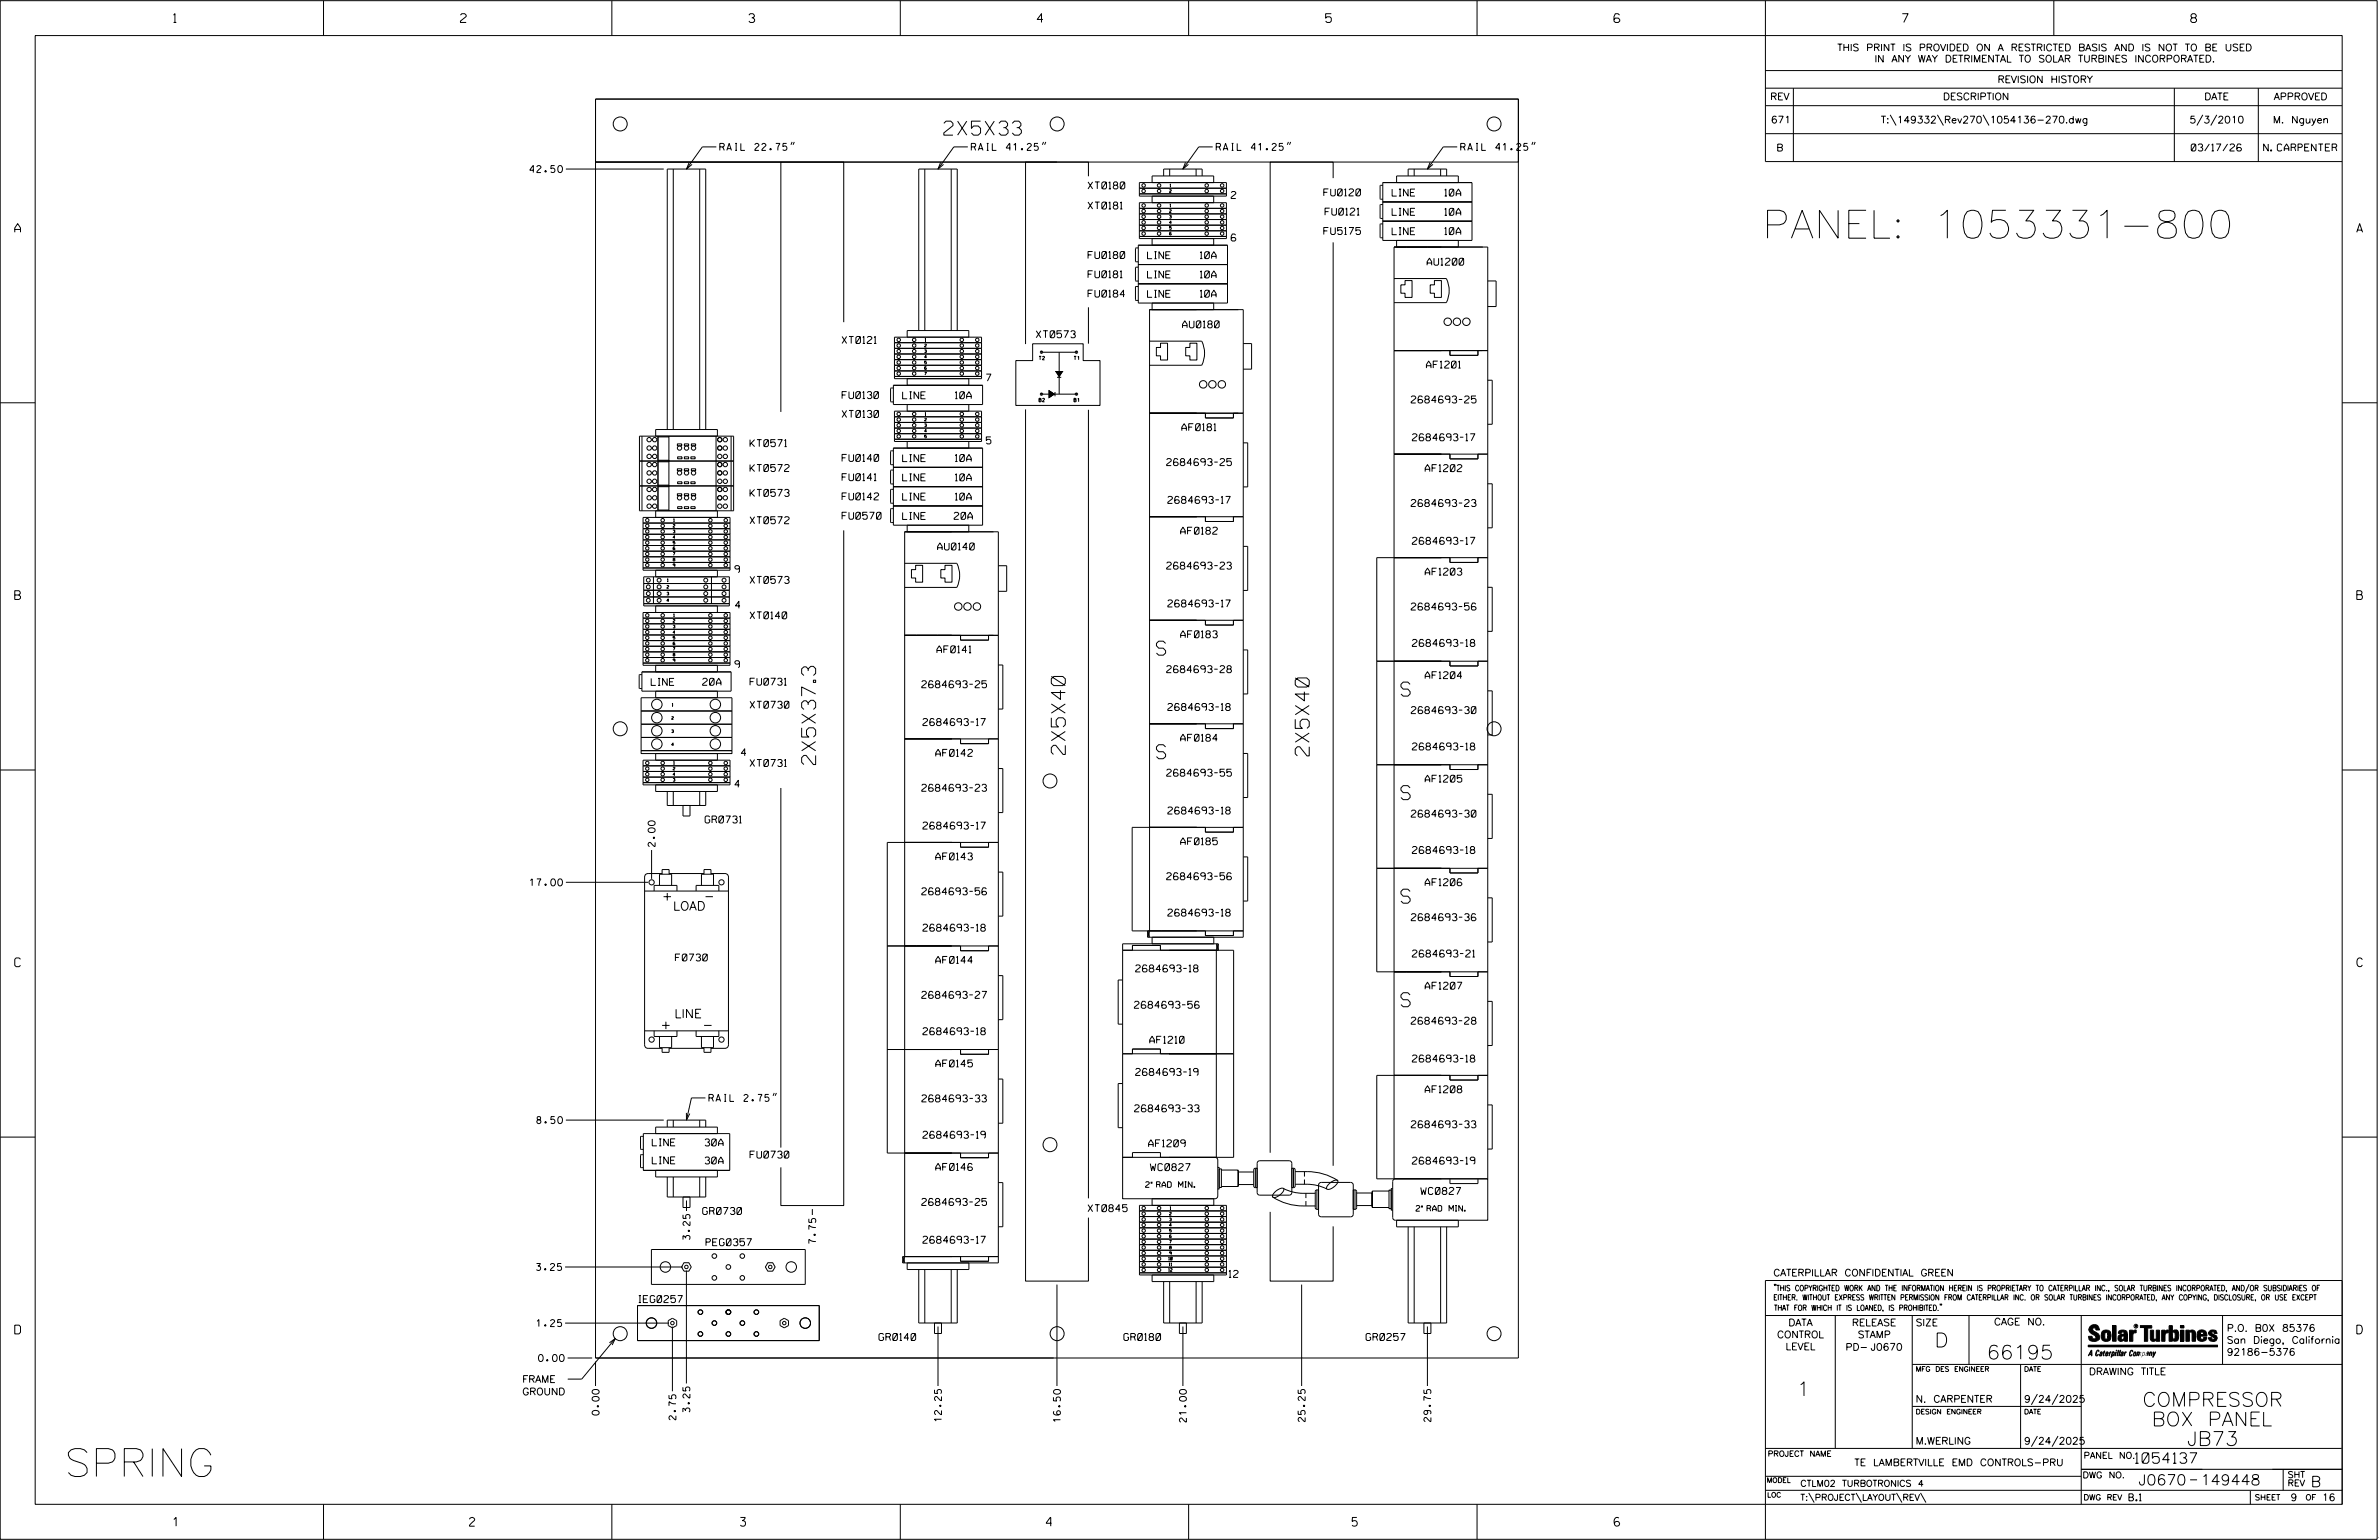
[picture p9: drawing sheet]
<svg xmlns="http://www.w3.org/2000/svg" width="864mm" height="559mm" viewBox="0 0 864 559" stroke-linecap="round" stroke-linejoin="round" font-family="sans-serif">
<defs><g id="words">
<g font-size="10.2">
<text x="639.7" y="86.4">PANEL: 1053331-800</text>
<text x="23.4" y="535.8">SPRING</text>
</g>
<g font-size="5.1">
<text x="342.6" y="49">2X5X33</text>
<text x="419.8" y="237.7">S</text>
<text x="508.6" y="252.6">S</text>
<text x="386.7" y="273.8" transform="rotate(-90 386.7 273.8)">2X5X40</text>
<text x="419.8" y="275.3">S</text>
<text x="475.2" y="274.3" transform="rotate(-90 475.2 274.3)">2X5X40</text>
<text x="296.1" y="277.4" transform="rotate(-90 296.1 277.4)">2X5X37.3</text>
<text x="508.6" y="290.2">S</text>
<text x="508.6" y="327.7">S</text>
<text x="508.6" y="365.3">S</text>
<text x="702.3" y="488.8">D</text>
<text x="721.2" y="493.2">66195</text>
<text x="652.2" y="506.5">1</text>
<text x="777.7" y="510.3">COMPRESSOR</text>
<text x="781.1" y="517.4">BOX PANEL</text>
<text x="793.9" y="524.5">JB73</text>
</g>
<g font-size="3.8">
<text x="775.1" y="531">1054137</text>
<text x="776.3" y="538.9">J0670</text>
<text x="798.8" y="538.9">149448</text>
<text x="838.8" y="539.5">B</text>
</g>
<g font-size="3.2">
<text x="63" y="8.2">1</text>
<text x="167.2" y="8.2">2</text>
<text x="271.8" y="8.2">3</text>
<text x="376.5" y="8.2">4</text>
<text x="481.2" y="8.2">5</text>
<text x="690.6" y="8.2">7</text>
<text x="795.3" y="8.2">8</text>
<text x="5.4" y="84.3">A</text>
<text x="855.5" y="84.3">A</text>
<text x="5.4" y="217.5">B</text>
<text x="855.6" y="217.5">B</text>
<text x="240.3" y="326.7">+</text>
<text x="255.5" y="326.7">-</text>
<text x="244.3" y="330.3">LOAD</text>
<text x="5.4" y="350.8">C</text>
<text x="855.6" y="350.8">C</text>
<text x="244.8" y="369.4">LINE</text>
<text x="239.8" y="373.4">+</text>
<text x="255" y="373.4">-</text>
<text x="5.4" y="484">D</text>
<text x="855.6" y="484">D</text>
<text x="62.8" y="553.8">1</text>
<text x="170.4" y="553.8">2</text>
<text x="268.8" y="553.8">3</text>
<text x="379.8" y="553.8">4</text>
<text x="490.8" y="553.8">5</text>
<text x="585.9" y="553.8">6</text>
</g>
<g font-size="2.5">
<text x="666.9" y="18.5">THIS PRINT IS PROVIDED ON A RESTRICTED BASIS AND IS NOT TO BE USED</text>
<text x="680.5" y="22.6">IN ANY WAY DETRIMENTAL TO SOLAR TURBINES INCORPORATED.</text>
<text x="725.1" y="30">REVISION HISTORY</text>
<text x="642.6" y="36.3">REV</text>
<text x="705.3" y="36.3">DESCRIPTION</text>
<text x="800.2" y="36.3">DATE</text>
<text x="825.4" y="36.3">APPROVED</text>
<text x="642.9" y="44.7">671</text>
<text x="682.8" y="44.7">T:\149332\Rev270\1054136-270.dwg</text>
<text x="794.8" y="44.7">5/3/2010</text>
<text x="825.1" y="44.7">M. Nguyen</text>
<text x="261.3" y="54.6">RAIL 22.75&quot;</text>
<text x="352.6" y="54.6">RAIL 41.25&quot;</text>
<text x="441.5" y="54.6">RAIL 41.25&quot;</text>
<text x="530.3" y="54.6">RAIL 41.25&quot;</text>
<text x="644.8" y="54.8">B</text>
<text x="795.4" y="54.8">03/17/26</text>
<text x="821.7" y="54.8">N. CARPENTER</text>
<text x="192.3" y="62.6">42.50</text>
<text x="395" y="68.6">XT0180</text>
<text x="480.6" y="71.1">FU0120</text>
<text x="505.3" y="71.2">LINE</text>
<text x="524.5" y="71.1">10A</text>
<text x="395" y="75.8">XT0181</text>
<text x="446.9" y="72">2</text>
<text x="481" y="78.1">FU0121</text>
<text x="505.3" y="78.2">LINE</text>
<text x="524.5" y="78.1">10A</text>
<text x="480.6" y="85.1">FU5175</text>
<text x="505.3" y="85.1">LINE</text>
<text x="524.5" y="85.1">10A</text>
<text x="395" y="93.8">FU0180</text>
<text x="416.6" y="93.9">LINE</text>
<text x="435.7" y="93.9">10A</text>
<text x="395" y="100.8">FU0181</text>
<text x="416.6" y="100.9">LINE</text>
<text x="435.7" y="100.9">10A</text>
<text x="518" y="96.2">AU1200</text>
<text x="395" y="107.8">FU0184</text>
<text x="416.6" y="107.9">LINE</text>
<text x="435.7" y="107.8">10A</text>
<text x="429.3" y="119">AU0180</text>
<text x="305.7" y="124.6">XT0121</text>
<text x="376.2" y="122.6">XT0573</text>
<text x="517.8" y="133.5">AF1201</text>
<text x="358" y="138.3">7</text>
<text x="305.7" y="144.6">FU0130</text>
<text x="327.7" y="144.7">LINE</text>
<text x="346.8" y="144.7">10A</text>
<text x="512.3" y="146.2">2684693-25</text>
<text x="305.7" y="151.5">XT0130</text>
<text x="358" y="161.1">5</text>
<text x="429" y="156.3">AF0181</text>
<text x="512.7" y="159.9">2684693-17</text>
<text x="272.3" y="162.1">KT0571</text>
<text x="305.7" y="167.4">FU0140</text>
<text x="327.7" y="167.5">LINE</text>
<text x="346.8" y="167.5">10A</text>
<text x="272.3" y="171.1">KT0572</text>
<text x="423.5" y="169">2684693-25</text>
<text x="517.4" y="171.1">AF1202</text>
<text x="305.7" y="174.4">FU0141</text>
<text x="327.7" y="174.5">LINE</text>
<text x="346.8" y="174.5">10A</text>
<text x="272.3" y="180.1">KT0573</text>
<text x="305.7" y="181.4">FU0142</text>
<text x="327.7" y="181.5">LINE</text>
<text x="346.8" y="181.5">10A</text>
<text x="423.9" y="182.7">2684693-17</text>
<text x="512.3" y="183.8">2684693-23</text>
<text x="272.3" y="190">XT0572</text>
<text x="305.7" y="188.4">FU0570</text>
<text x="327.7" y="188.5">LINE</text>
<text x="346.4" y="188.5">20A</text>
<text x="428.6" y="193.8">AF0182</text>
<text x="512.7" y="197.5">2684693-17</text>
<text x="340.4" y="199.6">AU0140</text>
<text x="266.8" y="207.8">9</text>
<text x="423.5" y="206.5">2684693-23</text>
<text x="517.4" y="208.7">AF1203</text>
<text x="272.3" y="211.7">XT0573</text>
<text x="267" y="220.7">4</text>
<text x="423.9" y="220.2">2684693-17</text>
<text x="512.3" y="221.4">2684693-56</text>
<text x="272.3" y="224.5">XT0140</text>
<text x="428.6" y="231.4">AF0183</text>
<text x="340.1" y="236.9">AF0141</text>
<text x="512.7" y="234.6">2684693-18</text>
<text x="266.8" y="242.3">9</text>
<text x="423.5" y="244.1">2684693-28</text>
<text x="236.4" y="248.7">LINE</text>
<text x="255.1" y="248.7">20A</text>
<text x="272.3" y="248.6">FU0731</text>
<text x="334.6" y="249.6">2684693-25</text>
<text x="517.4" y="246.3">AF1204</text>
<text x="272.3" y="257">XT0730</text>
<text x="423.9" y="257.8">2684693-18</text>
<text x="335" y="263.3">2684693-17</text>
<text x="512.3" y="258.9">2684693-30</text>
<text x="428.6" y="269">AF0184</text>
<text x="269.1" y="274.2">4</text>
<text x="339.7" y="274.4">AF0142</text>
<text x="512.7" y="272.1">2684693-18</text>
<text x="272.3" y="278.1">XT0731</text>
<text x="423.5" y="281.7">2684693-55</text>
<text x="266.8" y="285.7">4</text>
<text x="334.6" y="287.1">2684693-23</text>
<text x="517.4" y="283.8">AF1205</text>
<text x="256" y="298.6">GR0731</text>
<text x="423.9" y="295.4">2684693-18</text>
<text x="512.3" y="296.5">2684693-30</text>
<text x="335" y="300.8">2684693-17</text>
<text x="237.8" y="307.2" transform="rotate(-90 237.8 307.2)">2.00</text>
<text x="428.6" y="306.5">AF0185</text>
<text x="512.7" y="309.7">2684693-18</text>
<text x="339.7" y="312">AF0143</text>
<text x="192.3" y="321.4">17.00</text>
<text x="423.5" y="319.2">2684693-56</text>
<text x="517.4" y="321.4">AF1206</text>
<text x="334.6" y="324.7">2684693-56</text>
<text x="423.9" y="332.4">2684693-18</text>
<text x="512.3" y="334.1">2684693-36</text>
<text x="335" y="337.9">2684693-18</text>
<text x="512.7" y="347.3">2684693-21</text>
<text x="245.2" y="348.7">F0730</text>
<text x="339.7" y="349.6">AF0144</text>
<text x="412.2" y="352.7">2684693-18</text>
<text x="517.4" y="359">AF1207</text>
<text x="334.6" y="362.3">2684693-27</text>
<text x="411.8" y="365.9">2684693-56</text>
<text x="512.3" y="371.7">2684693-28</text>
<text x="335" y="375.5">2684693-18</text>
<text x="417.4" y="378.6">AF1210</text>
<text x="339.7" y="387.2">AF0145</text>
<text x="512.7" y="385.4">2684693-18</text>
<text x="412.2" y="390.2">2684693-19</text>
<text x="257.4" y="399.7">RAIL 2.75&quot;</text>
<text x="334.6" y="399.8">2684693-33</text>
<text x="517.4" y="396.5">AF1208</text>
<text x="194.9" y="407.7">8.50</text>
<text x="411.9" y="403.4">2684693-33</text>
<text x="335" y="413">2684693-19</text>
<text x="512.3" y="409.2">2684693-33</text>
<text x="236.8" y="415.8">LINE</text>
<text x="255.9" y="415.8">30A</text>
<text x="417" y="416.1">AF1209</text>
<text x="236.8" y="422.3">LINE</text>
<text x="255.9" y="422.4">30A</text>
<text x="272.3" y="420.2">FU0730</text>
<text x="339.7" y="424.7">AF0146</text>
<text x="417.6" y="424.8">WC0827</text>
<text x="512.7" y="422.4">2684693-19</text>
<text x="334.6" y="437.4">2684693-25</text>
<text x="515.8" y="433.4">WC0827</text>
<text x="255.1" y="440.7">GR0730</text>
<text x="395" y="439.7">XT0845</text>
<text x="250.5" y="449.8" transform="rotate(-90 250.5 449.8)">3.25</text>
<text x="256.3" y="452">PEG0357</text>
<text x="296.1" y="451.2" transform="rotate(-90 296.1 451.2)">7.75</text>
<text x="335" y="451.1">2684693-17</text>
<text x="194.8" y="461">3.25</text>
<text x="446.1" y="463.5">12</text>
<text x="643.8" y="463">CATERPILLAR CONFIDENTIAL GREEN</text>
<text x="231.9" y="472.6">IEG0257</text>
<text x="194.8" y="481.4">1.25</text>
<text x="645.1" y="485.5">CONTROL</text>
<text x="649.2" y="481.1">DATA</text>
<text x="672.3" y="481.1">RELEASE</text>
<text x="674.4" y="485.5">STAMP</text>
<text x="695.4" y="481.1">SIZE</text>
<text x="723.8" y="480.8">CAGE NO.</text>
<text x="808.4" y="483.1">P.O. B0X 85376</text>
<text x="319.1" y="486.4">GR0140</text>
<text x="408" y="486.4">GR0180</text>
<text x="495.9" y="486.4">GR0257</text>
<text x="648.2" y="489.8">LEVEL</text>
<text x="669.9" y="490">PD- J0670</text>
<text x="808.4" y="487.5">San Diego, California</text>
<text x="808.4" y="491.8">92186-5376</text>
<text x="195.5" y="494">0.00</text>
<text x="189.6" y="501.7">FRAME</text>
<text x="758.3" y="498.9">DRAWING TITLE</text>
<text x="189.6" y="506.2">GROUND</text>
<text x="695.4" y="508.9">N. CARPENTER</text>
<text x="734.8" y="508.9">9/24/2025</text>
<text x="217.5" y="513.5" transform="rotate(-90 217.5 513.5)">0.00</text>
<text x="245.4" y="515.2" transform="rotate(-90 245.4 515.2)">2.75</text>
<text x="250.4" y="512.4" transform="rotate(-90 250.4 512.4)">3.25</text>
<text x="341.8" y="515.8" transform="rotate(-90 341.8 515.8)">12.25</text>
<text x="473.8" y="515.8" transform="rotate(-90 473.8 515.8)">25.25</text>
<text x="519.4" y="515.8" transform="rotate(-90 519.4 515.8)">29.75</text>
<text x="385" y="516" transform="rotate(-90 385 516)">16.50</text>
<text x="430.7" y="516" transform="rotate(-90 430.7 516)">21.00</text>
<text x="695.4" y="524.1">M.WERLING</text>
<text x="734.8" y="524.1">9/24/2025</text>
<text x="673.2" y="531.9">TE LAMBERTVILLE EMD CONTROLS-PRU</text>
<text x="772.8" y="544.6">B.1</text>
<text x="831.5" y="544.6">9</text>
<text x="842.9" y="544.6">16</text>
</g>
<g font-size="2.3">
<text x="756.4" y="529.2">PANEL NO.</text>
<text x="653.5" y="539.4">CTLM02 TURBOTRONICS 4</text>
<text x="756" y="536.3">DWG NO.</text>
<text x="830.4" y="539.3">REV</text>
<text x="830.4" y="536.2">SHT</text>
<text x="653.5" y="544.5">T:\PROJECT\LAYOUT\REV\</text>
</g>
<g font-size="2">
<text x="415.9" y="430.8">2&quot; RAD MIN.</text>
<text x="514" y="439.5">2&quot; RAD MIN.</text>
<text x="643.8" y="468.4">&quot;THIS COPYRIGHTED WORK AND THE INFORMATION HEREIN IS PROPRIETARY TO CATERPILLAR INC., SOLAR TURBINES INCORPORATED, AND/OR SUBSIDIARIES OF</text>
<text x="643.8" y="471.8">EITHER. WITHOUT EXPRESS WRITTEN PERMISSION FROM CATERPILLAR INC. OR SOLAR TURBINES INCORPORATED, ANY COPYING, DISCLOSURE, OR USE EXCEPT</text>
<text x="644" y="475.6">THAT FOR WHICH IT IS LOANED, IS PROHIBITED.&quot;</text>
<text x="641.7" y="528.5">PROJECT NAME</text>
<text x="756.3" y="544.3">DWG REV</text>
<text x="818.5" y="544.3">SHEET</text>
<text x="836.9" y="544.3">OF</text>
</g>
<g font-size="1.8">
<text x="695.4" y="497.6">MFG DES ENGINEER</text>
<text x="734.8" y="497.6">DATE</text>
<text x="695.4" y="513.1">DESIGN ENGINEER</text>
<text x="734.8" y="513.1">DATE</text>
<text x="641.3" y="538">MODEL</text>
<text x="641.5" y="543.3">LOC</text>
</g>
<g font-size="1.3">
<text x="377.2" y="130.6">T2</text>
<text x="389.9" y="130.6">T1</text>
<text x="377.2" y="145.8">B2</text>
<text x="389.9" y="145.8">B1</text>
</g>
<g font-size="1">
<text x="424.5" y="69.8">2</text>
<text x="424.7" y="67.8">1</text>
<text x="424.5" y="77.1">2</text>
<text x="424.7" y="75.1">1</text>
<text x="424.5" y="79.1">3</text>
<text x="424.5" y="81.2">4</text>
<text x="424.5" y="83.2">5</text>
<text x="335.6" y="125.9">2</text>
<text x="335.8" y="123.9">1</text>
<text x="335.6" y="127.9">3</text>
<text x="335.6" y="130">4</text>
<text x="335.6" y="136.1">7</text>
<text x="335.6" y="132">5</text>
<text x="335.6" y="152.8">2</text>
<text x="335.6" y="154.8">3</text>
<text x="335.8" y="150.7">1</text>
<text x="335.6" y="156.8">4</text>
<text x="335.6" y="158.9">5</text>
<text x="244.3" y="191.3">2</text>
<text x="244.5" y="189.3">1</text>
<text x="244.3" y="193.3">3</text>
<text x="244.3" y="195.4">4</text>
<text x="244.3" y="197.4">5</text>
<text x="244.3" y="201.5">7</text>
<text x="244.3" y="203.6">8</text>
<text x="244.3" y="205.6">9</text>
<text x="242.1" y="213.5">2</text>
<text x="242.1" y="215.9">3</text>
<text x="242.3" y="211">1</text>
<text x="242.1" y="218.3">4</text>
<text x="244.3" y="225.8">2</text>
<text x="244.3" y="227.9">3</text>
<text x="244.5" y="223.8">1</text>
<text x="244.3" y="229.9">4</text>
<text x="244.3" y="231.9">5</text>
<text x="244.3" y="234">6</text>
<text x="244.3" y="238.1">8</text>
<text x="244.3" y="240.1">9</text>
<text x="244" y="256.2">1</text>
<text x="243.8" y="261">2</text>
<text x="243.8" y="265.8">3</text>
<text x="243.8" y="270.6">4</text>
<text x="244.3" y="279.4">2</text>
<text x="244.3" y="281.4">4</text>
<text x="244.5" y="277.4">1</text>
<text x="244.3" y="283.5">3</text>
<text x="424.5" y="440.9">2</text>
<text x="424.5" y="443">3</text>
<text x="424.7" y="438.9">1</text>
<text x="424.5" y="445">4</text>
<text x="424.5" y="447">5</text>
<text x="424.5" y="451.1">7</text>
<text x="424.5" y="453.2">8</text>
<text x="424.5" y="455.2">9</text>
<text x="424.2" y="457.2">10</text>
<text x="424.2" y="461.3">12</text>
<text x="424.4" y="459.3">11</text>
</g>
<text font-size=".9" x="775.1" y="481.7">R</text>
</g></defs>
<g fill="none" stroke="#000" stroke-width=".36">
<path d="M.1 .2h862.8v558.4h-862.8zM12.8 12.9h837.4v533h-837.4zM117.4 .2v12.7M222.1 .2v12.7M326.8 .2v12.7M431.5 .2v12.7M536.2 .2v12.7M587.9 5.5l-.5-.5h-1l-.5 1v1.7l.5 .4h1l.6-.4v-.6l-.6-.5h-1l-.5 .5M640.9 .2v58.4h209.3M745.6 .2v12.7M216.2 35.9h335v22.9h-335zM216.2 35.9h335v456.9h-335z"/>
<path d="M640.9 25.6h209.3M640.9 32h209.3M640.9 38.3h209.3M651 32v26.6M789.3 32v26.6M819.8 32v26.6M216.2 58.8h167.5M250.2 58.9l-1 2.4 2-1.6M260 53.3h-5l-5.8 8M287.5 51.5l-.4 1M288.3 51.5l-.4 1M341.5 58.9l-1 2.4 2-1.6"/>
<path d="M351.3 53.3h-5l-5.8 8M378.8 51.5l-.4 1M379.6 51.5l-.4 1M430.4 58.9l-1 2.4 2-1.6M440.2 53.3h-5l-5.8 8M467.7 51.5l-.4 1M468.5 51.5l-.4 1M519.1 58.9l-.9 2.4 2-1.6M529 53.3h-5.1l-5.7 8M556.5 51.5l-.4 1M557.3 51.5l-.4 1M640.9 48.5h209.3"/>
<path d="M686.2 41.7l2.1 3.8M703.3 41.7l2.2 3.8M719.9 41.7l2.1 3.8M799.6 41.7l-2.1 3.8M804.7 41.7l-2.2 3.8M205.4 61.3h35.5M244.4 61.3v94.6M254 61.3v94.6M335.7 61.3v58.6M345.3 61.3v58.6M395.1 64v-5.2h-22.8v66M413.6 70.3h31.6"/>
<path d="M413.6 66.3h31.6v4.9h-31.6zM413.6 73.6h31.6v13h-31.6zM413.6 68.3h31.6M413.6 75.6h31.6M413.6 77.6h31.6M413.6 79.7h31.6M418.2 71.2v2.4M422.4 63.9v-2.6h14v2.6M424.6 61.3v2.6M434.2 61.3v2.6M440.6 66.3v-2.4h-22.4v2.4M440.6 71.2v2.4"/>
<path d="M483.9 64.6v-5.8h-22.8v359.5M502 73.3h32.4M502 67.2l-1 .3v4.6l1 .2M502 74.2l-1 .2v4.7l1 .2M502 66.3h32.4v20.9h-32.4zM511.2 63.9v-2.6h13.9v2.6M513.4 61.3v2.6M523 61.3v2.6M529.4 66.3v-2.4h-22.4v2.4M413.2 96h32.4M413.2 90l-1 .2v4.6l1 .2M413.2 96.9l-1 .3v4.6l1 .2"/>
<path d="M413.2 89h32.4v21h-32.4zM413.6 85.8h31.6M413.6 81.7h31.6M413.6 83.7h31.6M418.2 86.6v2.4M425.2 84.4l-.5-.2-.2 .4v.5l.5 .2v-.5l-.5 .1M440.6 86.6v2.4M448.6 85.3l-.5-.4h-.7l-.5 .9v1.3l.5 .4h.8l.4-.4v-.5l-.4-.4h-.8l-.5 .4M483.9 87.9v335.1M502 80.3h32.4M502 81.2l-1 .2v4.7l1 .2M507 87.2v2.4"/>
<path d="M529.4 87.2v2.4M306.3 116.9v-58.1h-22.8v90.7M333.5 119.9v-58.6h14v58.6M395.1 111.5v13.2M413.2 103h32.4M413.2 104l-1 .1v4.7l1 .2M418.2 110v2.4M440.6 110v2.4M506.1 101.1h18.9a9.9 9.9 0 0 1 0 8.7h-18.9M510 101.8h2.6v6.1h-2.6v-1.5h-1.5v-3h1.5zM520.7 101.8h2.5v6.1h-2.5v-1.5h-1.5v-3h1.5zM540.1 102h3v9.2h-3"/>
<path d="M324.3 139.8h32.4v7h-32.4zM324.7 136.6h31.6M324.7 122.3h31.6v15.1h-31.6zM324.7 132.5h31.6M324.7 124.4h31.6M324.7 126.4h31.6M324.7 128.4h31.6M324.7 134.6h31.6M324.7 130.5h31.6M329.3 137.4v2.4M336.3 133.2l-.5-.2-.2 .3v.6l.5 .2v-.6l-.5 .2M351.7 122.3v-2.4h-22.4v2.4"/>
<path d="M351.7 137.4v2.4M374.9 124.7h18.3v6.1h6.1v16.3h-30.5v-16.3h6.1zM378.4 127.8h12.1M383.7 136.9h1.5M384.5 127.8v15.2M417.3 123.8h18.9a9.9 9.9 0 0 1 0 8.7h-18.9M421.3 124.5h2.5v6.1h-2.5v-1.5h-1.5v-3h1.5zM431.9 124.5h2.6v6.1h-2.6v-1.5h-1.5v-3h1.5zM451.3 124.7h3v9.2h-3M506.1 127.2h34M526.3 127.2v1.7h10.2v-1.7M540.1 138h1.6v16h-1.6"/>
<path d="M.1 146.2h12.7M232.1 158.3h34.2v27h-34.2zM233 158.3v27M238 158.3v-2.4h22.4v2.4M238.8 158.3v27M238.9 158.5h4M242.2 155.9v-94.6h14v94.6M242.8 158.3v27M259.9 158.3v27M265.4 158.3v27M324.3 140.8l-1 .2v4.6l1 .2M324.7 159.4h31.6"/>
<path d="M324.7 149.2h31.6v11h-31.6zM324.7 151.2h31.6M324.7 153.3h31.6M324.7 155.3h31.6M324.7 157.4h31.6M329.3 146.8v2.4M351.7 146.8v2.4M372.3 148.6v316.3h22.8v-23.1M378.4 143h12.1M383 142.2v1.6M395.1 148.7v286.1M417.3 149.9h34"/>
<path d="M437.6 149.9v1.8h10.1v-1.8M850.2 146.2h12.7M232.1 167.3h34.2M232.1 176.3h34.2M238.9 176.6h4M238.9 167h4M238.9 167.6h4M238.9 176h4M245.9 161.1h1.6v.7h-1.6zM245.9 170.1h1.6v.7h-1.6zM245.9 179.2h1.6v.6h-1.6zM246 165.8h1.6v.7h-1.6z"/>
<path d="M246 174.8h1.6v.7h-1.6zM248.4 165.8h1.6v.7h-1.6zM248.4 161.1h1.6v.7h-1.6zM248.4 174.8h1.6v.7h-1.6zM248.4 170.1h1.6v.7h-1.6zM248.4 179.2h1.6v.6h-1.6zM250.8 165.8h1.5v.7h-1.5zM250.8 174.8h1.5v.7h-1.5zM251 161.1h1.5v.7h-1.5zM251 170.1h1.5v.7h-1.5zM251 179.2h1.5v.6h-1.5zM324.3 169.6h32.4"/>
<path d="M324.3 176.6h32.4M324.3 163.6l-1 .2v4.6l1 .2M324.3 170.6l-1 .2v4.6l1 .2M324.3 177.6l-1 .2v4.6l1 .2M324.3 162.6h32.4v28h-32.4zM329.3 160.2v2.4M351.7 160.2v2.4M451.3 160.7h1.6v16h-1.6M506.1 164.8h34M526.3 164.8v1.7h10.2v-1.7M540.1 175.5h1.6v16h-1.6M233.4 187.7h31.6v19.2h-31.6z"/>
<path d="M233.4 189.8h31.6M233.4 191.8h31.6M233.4 193.9h31.6M233.4 195.9h31.6M233.4 197.9h31.6M233.4 200h31.6M238 185.3v2.4M238.9 185.1h4M245 198.6l-.5-.2-.2 .9h.7l-.2-.3-.5 .1M246 183.9h1.6v.6h-1.6zM248.4 183.9h1.6v.6h-1.6zM250.8 183.9h1.5v.6h-1.5z"/>
<path d="M260.4 185.3v2.4M306.3 192.4v245h-22.8v-13.8M324.3 183.6h32.4M324.3 184.6l-1 .1v4.7l1 .2M329.3 190.6v2.4M351.7 190.6v2.4M417.3 187.5h34M437.6 187.5v1.7h10.1v-1.7M451.3 198.3h1.6v15.9h-1.6M233.4 202h31.6M233.4 204.1h31.6M233.4 206.1h31.6"/>
<path d="M233.7 211.7h31.1M233.7 214.2h31.1M233.7 216.6h31.1M233.7 219h31.1M233.7 209.3h31.1v10.6h-31.1zM237.2 209.3v9.7M238 206.9v2.4M238 219.9v2.3M258.3 209.3v9.7M260.4 206.9v2.4M260.4 219.9v2.4M328.4 204.4h18.9a9.9 9.9 0 0 1 0 8.7h-18.9"/>
<path d="M332.4 205.1h2.5v6.1h-2.5v-1.5h-1.5v-3h1.5zM343 205.1h2.6v6.1h-2.6v-1.5h-1.5v-3h1.5zM362.4 205.3h3v9.3h-3M526.3 202.4v1.7h10.2v-1.7M540.1 213.1h1.6v16h-1.6M540.1 202.4h-40.3v150.2h40.3M233.4 222.2h31.6v19.2h-31.6zM233.4 224.3h31.6M233.4 226.3h31.6M233.4 228.4h31.6M233.4 230.4h31.6M233.4 232.4h31.6"/>
<path d="M233.4 234.5h31.6M233.4 236.5h31.6M233.4 238.6h31.6M244.3 235h.7l-.5 1M328.4 230.5h34M348.7 230.5v1.8h10.1v-1.8M417.3 225.1h34M437.6 225.1v1.7h10.1v-1.7M451.3 235.8h1.6v16h-1.6M499.8 239.9h40.3M526.3 239.9v1.8h10.2v-1.8M232.7 258h33"/>
<path d="M232.7 253.2h33v19.2h-33zM233 244.8l-1 .2v4.6l1 .2M233 243.8h32.4v7h-32.4zM233.4 240.6h31.6M238 241.4v2.4M238 250.8v2.4M260.4 241.4v2.4M260.4 250.8v2.4M362.4 241.3h1.6v16h-1.6M540.1 250.7h1.6v16h-1.6M.1 279.4h12.7M232.7 272.4h33v1h-33z"/>
<path d="M232.7 262.8h33M232.7 267.6h33M233.4 275.8h31.6v9h-31.6zM233.4 277.9h31.6M233.4 279.9h31.6M260.4 275.8v-2.4h-22.4v2.4M328.4 268.1h34M348.7 268.1v1.7h10.1v-1.7M362.4 278.9h1.6v16h-1.6M417.3 262.6h34M437.6 262.6v1.8h10.1v-1.8M451.3 273.4h1.6v16h-1.6"/>
<path d="M499.8 277.5h40.3M526.3 277.5v1.7h10.2v-1.7M850.2 279.4h12.7M233.4 282h31.6M233.4 284h31.6M238 284.8v2.4h22.4v-2.4M242.2 287.2v5.1h14v-5.1M244.4 287.2v5.1M247.9 292.3v3.8h2.6v-3.8M254 287.2v5.1M283.5 285.9v130.5M540.1 288.2h1.6v16h-1.6"/>
<path d="M236.5 308.4v10.5M240.3 317.2v-1.7h2.6v1.7M240.3 317h-5a1.21 1.21 0 0 0-1.3 1.2v60.9a1.21 1.21 0 0 0 1.3 1.3h5M242.9 317h12.7M255.6 317.2v-1.7h2.5v1.7M258.1 317h5.4l.7 .5 .2 .7v61.2l-.3 .6-.6 .4h-5.4M348.7 305.7v1.7h10.1v-1.7M362.4 316.4h1.6v16h-1.6M362.4 305.7h-40.3v112.7h40.3M437.6 300.2v1.7h10.1v-1.7M451.3 310.9h1.6v16.1h-1.6M451.3 300.2h-40.3v37.6h40.3"/>
<path d="M499.8 315.1h40.3M526.3 315.1v1.7h10.2v-1.7M205.4 320.1h29.9M234 323.3h30.4M237.5 323.3v-2h8.2v2M239.4 321.3v-4.1h4.4v4.1M252.7 323.3v-2h8.2v2M254.6 321.3v-4.1h4.4v4.1M416.6 337.8l.6 2.3v-2.3l-.6 2.3zM417.3 337.8v-225.4h34v227.7h-34.7M437.6 337.8v1.7h10.1v-1.7M540.1 325.8h1.6v16h-1.6"/>
<path d="M322.1 343.3h40.3M348.7 343.3v1.7h10.1v-1.7M362.4 354h1.6v16h-1.6M407.5 355.6h-1.6v16h1.6M411.1 344.8v-1.7h10.2v1.7M418.2 340.1v2.4M440.6 340.1v2.4M441.5 344.8v75.1M441.7 342.5l.5 2.3v-2.3l-.5 2.3zM442.2 342.5h-34.7v77.4h3.6v-1.7h10.2v1.7h26.5v-75.1h-40.3M526.3 352.6v1.7h10.2v-1.7M234 374.1h30.4"/>
<path d="M237.5 374.1v2h8.2v-2M239.4 376.1v4.1h4.4v-4.1M252.7 374.1v2h8.2v-2M254.6 376.1v4.1h4.4v-4.1M540.1 363.4h1.6v16h-1.6M240.3 380.2v1.6h2.6v-1.6M242.9 380.4h12.7M255.6 380.2v1.6h2.5v-1.6M256.1 398.4h-5.1l-1.8 8M281.1 396.6l-.5 1M281.8 396.6l-.4 1M322.1 380.8h40.3"/>
<path d="M348.7 380.8v1.8h10.1v-1.8M362.4 391.5h1.6v16.1h-1.6M407.5 382.4h40.3M407.5 393.2h-1.6v16h1.6M411.1 382.4v-1.8h10.2v1.8M526.3 390.2v1.7h10.2v-1.7M540.1 390.2h-40.3v37.5h40.3v-338.1h-34v338.1M.1 412.6h12.7M205.4 406.4h35.5M233.5 419l-1 .2v4.3l1 .2M233.5 412.3l-1 .2v4.3l1 .3M233.5 411.3h31.4v13.4h-31.4z"/>
<path d="M242.2 409v-2.6h14v2.6M244.4 406.4v2.6M249.2 403.8v2.6l1.2-2.3M254 406.4v2.6M260.4 411.3v-2.3h-22.4v2.3M348.7 418.4v1.7h10.1v-1.7M407.5 419.9h33.6a.99 .99 0 0 1 1 1v13.1a1.01 1.01 0 0 1-1 1h-33.6zM540.1 400.9h1.6v16h-1.6M850.2 412.6h12.7M242.2 427.1v7.2h14v-7.2M244.4 427.1v7.2M247.9 434.3v3.8l2.6 .1v-3.9"/>
<path d="M249.2 435.6v3.8M254 427.1v7.2M260.4 424.7v2.4h-22.4v-2.4M294.9 438.7v2.2M362.4 429.1h1.6v16h-1.6M413.6 437.4h31.6v25.2h-31.6zM413.6 439.4h31.6M418.2 437.4v-2.4h22.4v2.4M442.1 423.6h.5v7.8h-.5M442.6 424.1h.8v6.8h-.8zM443.4 424.6h6v5.9h-6M449.4 424.6l.2 .1v5.7l-.2 .1"/>
<path d="M455.1 425.3h-5.5v4.5h5.5M455.7 423.9l-.6 .6v5.9l.6 .6M455.7 423.9h.7v7.1h-.7M455.7 423.9v7.1M456.6 421.5l.7-.3h10.7a.95 .95 0 0 1 .9 .9v10.6a.95 .95 0 0 1-.9 1h-10.7a.95 .95 0 0 1-.9-1v-10.6zM461.1 439.7v25.2h22.8v-19.9M462 434.3a20.1 20.1 0 0 0 11.1 3.3M462.8 432.6l.6-.6a2.03 2.03 0 0 1 2.7-.5 4.2 4.2 0 0 1-3.9 3 1.36 1.36 0 0 1 .6-1.9zM466 431.3a15.9 15.9 0 0 0 7.1 1.7M469.5 423.9l.5 .2 .1 .4v5.9l-.1 .4-.5 .2M469.5 423.9h-.6v7.1h.6M469.5 423.9v7.1"/>
<path d="M470.1 425.1h4.4a20.4 20.4 0 0 1 11.1 3.3M470.1 429.7h4.4a15.9 15.9 0 0 1 7.1 1.7M473 433h4.4M473 437.6h4.4M478 431.8l-.6 .6v5.8l.6 .6M478 431.8h.6v7h-.6M478 431.8v7M478.9 429.3l.7-.3h10.7a.95 .95 0 0 1 .9 1v10.6a.95 .95 0 0 1-.9 .9h-10.7a.98 .98 0 0 1-1-.9v-10.6zM482.4 429.6l.6-.5a2.03 2.03 0 0 1 2.7-.5 4.2 4.2 0 0 1-3.9 2.9 1.36 1.36 0 0 1 .6-1.9zM491.9 431.8l.6 .6v5.8l-.6 .6M491.9 431.8h-.7v7h.7M491.9 431.8v7"/>
<path d="M492.5 432.9h5.5v4.5h-5.5M498.2 432.2l-.2 .2v5.6l.2 .1M504.2 431.8h.8v6.8h-.8zM504.2 432.2h-6v5.9h6M505.6 431.3h-.6v7.8h.6M505.8 428l.8-.3h33.5v15.1h-33.5a.96 .96 0 0 1-1-1v-13.1zM526.3 427.7v1.8h10.2v-1.8M205.1 459.7h42.8M236.5 453.4h55.8v12.7h-55.8zM248.3 458.2h1.7l.9 1.5-.9 1.6h-1.7l-.9-1.6zM278.7 458.2h1.8l.9 1.5-.9 1.6h-1.8l-.9-1.6zM327.7 456h34.7"/>
<path d="M327.7 456v2.3M327.7 456l.6 2.3v-2.3l-.6 2.3M328.4 456v-263h34v265.3h-34.7M329.3 458.3v2.4h22.4v-2.4M348.7 456v1.7h10.1v-1.7M413.6 441.4h31.6M413.6 443.5h31.6M413.6 445.5h31.6M413.6 447.6h31.6M413.6 449.6h31.6M413.6 451.6h31.6M413.6 453.7h31.6"/>
<path d="M413.6 455.7h31.6M413.6 457.8h31.6M413.6 459.8h31.6M425.2 448.2l-.5-.1-.2 .3v.5l.5 .2v-.5l-.5 .1M507 442.8h22.4v2.4h-22.4zM511.2 445.2v34.9h13.9v-34.9M513.4 445.2v34.9M523 445.2v34.9M231.4 473.7h66v12.7h-66zM242.6 479.2l1.5-.9 1.5 .9v1.8l-1.5 .8-1.5-.8zM249.2 461v41M283.2 479.2l1.5-.9 1.5 .9v1.8l-1.5 .8-1.5-.8z"/>
<path d="M333.5 460.7v19.4h14v-19.4M335.7 460.7v19.4M345.3 460.7v19.4M383.7 466.1v36.8M413.6 461.9h31.6M422.4 465v15.1h14v-15.1M424.6 465v15.1M434.2 465v15.1M440.6 462.6v2.4h-22.4v-2.4M472.5 466.1v36.8M640.9 477.3h209.3M644.2 466.1l-.1 .4"/>
<path d="M644.7 466.1l-.2 .4M666.2 477.3v48.3M694.2 477.3v48.3M704.4 473.3l-.1 .4M704.8 473.3l-.1 .4M714.8 477.3v17.8M755.5 477.3v68.6M806.8 477.3v17.8M816.5 466l-1.4 3.1M850.2 464.6h-209.3v94M850.2 464.8v81.1M205.1 480.1h37.8"/>
<path d="M206.1 492.8h8.8M216.2 494v8.9M221.2 487.3l2.1-1.6-1.1 2.4M223.3 485.7l-12.1 14.7h-5.1M244.1 481.4v23.4M339.2 480.1v3.8h2.6v-3.8M340.5 481.3v21.6M428.1 480.1v3.8h2.6v-3.8M429.4 481.3v21.6M516.9 480.1v3.8h2.5v-3.8M518.2 481.3v21.6M694.2 495.1h156"/>
<path d="M733.5 495.1v30.5M758.6 481.4a2.02 2.02 0 0 1 3.1-.1l.5 1.3h-1.3l-.2-.6-.4-.2-.6 .1-.1 .4 .4 .7a2.46 2.46 0 0 1 2.2 2.9 2.83 2.83 0 0 1-3.8 .3l-.3-1.3h1.3l.2 .7 .6 .3 .5-.2 .2-.5-.4-.6-1.9-1.2-.4-.9zM759.2 491.3h-.7l.7-1.2v1.9h.2l-.1-2.1-1.3 2.1 .5-.5h.7M761.3 490l.3-.2 .4 .3-.1 .3-.3-.4-.4 .3-.3 1.6h.4l.4-.5-.3 .6-.4 .1-.3-.4zM762.6 490.6l.5-.1-.1 1.4h-.9a.74 .74 0 0 1 .9-.8l-.3 .7-.5 .1 .2-.5 .6-.2v-.5l-.7 .2zM763 483.2a2.17 2.17 0 0 1 3.1 0l.3 1.4-.3 1.5a2.17 2.17 0 0 1-3.1 0l-.3-1.5zM763.6 490.5l.4-.4 .2 .6h-.3l-.3 .9 .2 .4-.3-.1zM764.1 483.7l.5-.4 .4 .3v2.2l-.4 .2-.5-.2zM764.6 491.1l.6 .2v-.7l-.4-.1-.4 .6-.1 .8h.6M764.6 491.1l-.1 .8h.4M764.6 482.6v.8M764.8 490.7l.4 .1v.3h-.6z"/>
<path d="M765 491.5l-.1 .4zM766 490.5l-.5 1.5zM766 490.8l.4-.3-.4 .4M766.9 481h1.3v5.7h-1.3zM767 490.8l.5 .1-.3 .8-.4 .2zM767.3 490.5h-.5l-.5 2M767.3 490.5a.8 .8 0 0 1 .2 1 .8 .8 0 0 1-.9 .4l-.1 .6M767.3 490.5l-.1 .2M768.1 490.5l-.4 1.5zM768.2 489.9h.3l-.1 .2h-.2zM769 489.9l-.5 2.1zM769.7 489.9l-.6 2.1z"/>
<path d="M770.1 491.4l.5-.3-.5 .8zM770.4 491.9h.1M770.6 491.1l.1-.4-.7 .2 .1-.3 .6-.1 .2 .3-.5 1.1M770.6 491.1a.74 .74 0 0 0-.8 .8h.6M771 484.8h-.7l-.3 .6 .4 .7 .5-.3 .1-2.4h-.8l-.1 .4h-1.2a1.71 1.71 0 0 1 1.8-1.3 1.71 1.71 0 0 1 1.6 1.4v2.8h-1.1l-.1-.6M771 484.2l-1.5 .1a1.41 1.41 0 0 0 0 2.4l.5 .1 1.1-.7M771.2 486.1h-.1M771.4 490.5l.1 .3 .4-.3-.9 1.5zM771.5 490.8h.1M773 482.7h1.2v.5l.5-.5 .7-.1v1h-.6l-.5 .4-.1 2.7h-1.2zM773.3 490.3l.6-.4 .4 .2-.1 .4-.3-.4a1.28 1.28 0 0 0-.5 1.8l.6-.4-.1 .4-.8 .1zM774.7 490.8l.5-.3a.88 .88 0 0 1 .2 .9 .88 .88 0 0 1-.7 .7l-.2-.2z"/>
<path d="M774.8 490.9h.5l-.3 1h-.3l-.2-.2zM775.2 490.5l-.1 .2M776.8 481h4.3v.9h-1.5v4.8h-1.3M776.8 490.6l-.8 .2v-.3l-.4 1.5 .8-1.3v1.3l.3-1.2M779.3 491.1h.4M779.6 490.5h.3l-.3 1.4M779.6 490.7h.2l-.1 .4M779.7 491.1l-.1 .4M779.7 491.1l-.4 .2M780.1 492l.4-1.5 .1 .3 .3-.3 .3 .2-.3 1.3v-1.3l-.7 1.3M780.6 482.7h1.2v2.7l.1 .4 .4 .3 .4-.7v-2.7h1.2l.1 4h-1.3v-.5l-1.1 .6-.7-.3-.3-.7zM781.6 492.5l1-2-.8 1.3-.2-1.3-.2 2"/>
<path d="M784.7 482.7h1.2v.5l.5-.5 .7-.1v1h-.5l-.6 .4-.1 2.7h-1.2zM787.4 481h1.2v2a1.4 1.4 0 0 1 2.2 .2l.1 1.4-.4 1.9-1.5 .1-.4-.5v-1l.5 .9 .5-.3v-2.1l-.5-.4-.5 .7v2.8h-1.2zM791.5 482.7h1.3v4h-1.3zM791.5 481h1.3v.9h-1.3zM793.5 482.7h1.3v.4l.7-.5 1.1 .2 .4 .6v3.3h-1.2l-.3-3.4-.7 .2v3.2h-1.3zM794.8 483.1h.1M797.7 483.2a1.92 1.92 0 0 1 2.4-.5 1.92 1.92 0 0 1 1 2.1h-2.3v.8l.6 .5 .5-.3v-.5h1.2a1.83 1.83 0 0 1-2.1 1.4 1.83 1.83 0 0 1-1.5-2.1zM798.8 484.2v.6M799.1 483.4h.6l.2 .8h-1.1zM804.6 482.9a1.84 1.84 0 0 0-2.9 .8 3.3 3.3 0 0 0 2.2 1.9l-.5 .5-.4-.3-.1-.4h-1.2l.1 .6a1.92 1.92 0 0 0 2.9 .4M804.9 483.8h-1.2l-.2-.6-.5 .1-.1 .3 .1 .3 1.8 .9M805.1 488.1h-47.1v.6h47.1"/>
<path d="M694.2 510.3h61.3M739.6 505.8l-2.2 3.9M747.1 505.8l-2.2 3.9M640.9 525.6h209.2M640.9 535.7h114.6M739.6 521.1l-2.2 3.8M747.1 521.1l-2.2 3.8M755.5 533.2h94.7M795 537h2.6M828.8 533.2v7.6M117.4 545.9v12.7M222.1 545.9v12.7"/>
<path d="M326.8 545.9v12.7M431.5 545.9v12.7M536.2 545.9v12.7M640.9 540.8h209.3M656.6 541.7l2 3.5M673.8 541.7l1.9 3.5M688.4 541.7l2 3.5M697.2 541.7l1.9 3.5M816.9 541v4.9M863.5 558h.1"/>
<circle cx="225.1" cy="45" r="2.54"/>
<circle cx="383.7" cy="45" r="2.54"/>
<circle cx="542.4" cy="45" r="2.54"/>
<circle cx="415.1" cy="67.3" r=".64"/>
<circle cx="415.1" cy="76.6" r=".64"/>
<circle cx="415.1" cy="78.6" r=".64"/>
<circle cx="415.1" cy="69.3" r=".64"/>
<circle cx="415.1" cy="74.5" r=".63"/>
<circle cx="420.8" cy="78.6" r=".64"/>
<circle cx="420.8" cy="67.3" r=".64"/>
<circle cx="420.8" cy="69.3" r=".64"/>
<circle cx="420.8" cy="76.6" r=".64"/>
<circle cx="420.8" cy="74.5" r=".63"/>
<circle cx="438" cy="78.6" r=".64"/>
<circle cx="438" cy="69.3" r=".64"/>
<circle cx="438" cy="76.6" r=".64"/>
<circle cx="438" cy="67.3" r=".64"/>
<circle cx="438" cy="74.5" r=".63"/>
<circle cx="443.7" cy="67.3" r=".64"/>
<circle cx="443.7" cy="78.6" r=".64"/>
<circle cx="443.7" cy="69.3" r=".64"/>
<circle cx="443.7" cy="76.6" r=".64"/>
<circle cx="443.7" cy="74.5" r=".63"/>
<circle cx="415.1" cy="80.7" r=".64"/>
<circle cx="415.1" cy="82.7" r=".64"/>
<circle cx="415.1" cy="84.8" r=".64"/>
<circle cx="420.8" cy="80.7" r=".64"/>
<circle cx="420.8" cy="82.7" r=".64"/>
<circle cx="420.8" cy="84.8" r=".64"/>
<circle cx="438" cy="84.8" r=".64"/>
<circle cx="438" cy="80.7" r=".64"/>
<circle cx="438" cy="82.7" r=".64"/>
<circle cx="443.7" cy="80.7" r=".64"/>
<circle cx="443.7" cy="82.7" r=".64"/>
<circle cx="443.7" cy="84.8" r=".64"/>
<circle cx="525.5" cy="116.7" r="1.36"/>
<circle cx="528.9" cy="116.7" r="1.36"/>
<circle cx="532.3" cy="116.7" r="1.36"/>
<circle cx="326.2" cy="125.4" r=".64"/>
<circle cx="326.2" cy="127.4" r=".64"/>
<circle cx="326.2" cy="135.6" r=".64"/>
<circle cx="326.2" cy="129.5" r=".64"/>
<circle cx="326.2" cy="133.6" r=".64"/>
<circle cx="326.2" cy="123.3" r=".64"/>
<circle cx="326.2" cy="131.5" r=".64"/>
<circle cx="331.9" cy="129.5" r=".64"/>
<circle cx="331.9" cy="133.6" r=".64"/>
<circle cx="331.9" cy="135.6" r=".64"/>
<circle cx="331.9" cy="123.3" r=".64"/>
<circle cx="331.9" cy="131.5" r=".64"/>
<circle cx="331.9" cy="127.4" r=".64"/>
<circle cx="331.9" cy="125.4" r=".64"/>
<circle cx="349.1" cy="125.4" r=".64"/>
<circle cx="349.1" cy="123.3" r=".64"/>
<circle cx="349.1" cy="127.4" r=".64"/>
<circle cx="349.1" cy="129.5" r=".64"/>
<circle cx="349.1" cy="131.5" r=".64"/>
<circle cx="349.1" cy="135.6" r=".64"/>
<circle cx="349.1" cy="133.6" r=".64"/>
<circle cx="354.8" cy="125.4" r=".64"/>
<circle cx="354.8" cy="127.4" r=".64"/>
<circle cx="354.8" cy="131.5" r=".64"/>
<circle cx="354.8" cy="133.6" r=".64"/>
<circle cx="354.8" cy="129.5" r=".64"/>
<circle cx="354.8" cy="123.3" r=".64"/>
<circle cx="354.8" cy="135.6" r=".64"/>
<circle cx="436.8" cy="139.5" r="1.36"/>
<circle cx="440.1" cy="139.5" r="1.35"/>
<circle cx="443.5" cy="139.5" r="1.36"/>
<circle cx="235.7" cy="159.5" r=".8"/>
<circle cx="237.6" cy="159.5" r=".79"/>
<circle cx="261.3" cy="159.5" r=".79"/>
<circle cx="263.3" cy="159.5" r=".79"/>
<circle cx="326.2" cy="158.4" r=".64"/>
<circle cx="326.2" cy="152.3" r=".64"/>
<circle cx="326.2" cy="150.2" r=".64"/>
<circle cx="326.2" cy="154.3" r=".64"/>
<circle cx="326.2" cy="156.4" r=".64"/>
<circle cx="331.9" cy="154.3" r=".64"/>
<circle cx="331.9" cy="156.4" r=".64"/>
<circle cx="331.9" cy="150.2" r=".64"/>
<circle cx="331.9" cy="152.3" r=".64"/>
<circle cx="331.9" cy="158.4" r=".64"/>
<circle cx="349.1" cy="152.3" r=".64"/>
<circle cx="349.1" cy="150.2" r=".64"/>
<circle cx="349.1" cy="158.4" r=".64"/>
<circle cx="349.1" cy="154.3" r=".64"/>
<circle cx="349.1" cy="156.4" r=".64"/>
<circle cx="354.8" cy="150.2" r=".64"/>
<circle cx="354.8" cy="154.3" r=".64"/>
<circle cx="354.8" cy="156.4" r=".64"/>
<circle cx="354.8" cy="158.4" r=".64"/>
<circle cx="354.8" cy="152.3" r=".64"/>
<circle cx="235.7" cy="177.6" r=".8"/>
<circle cx="235.7" cy="171.6" r=".8"/>
<circle cx="235.7" cy="168.6" r=".8"/>
<circle cx="235.7" cy="174.6" r=".8"/>
<circle cx="235.7" cy="165.6" r=".8"/>
<circle cx="235.7" cy="162.6" r=".8"/>
<circle cx="237.6" cy="171.6" r=".79"/>
<circle cx="237.6" cy="165.6" r=".79"/>
<circle cx="237.6" cy="177.6" r=".79"/>
<circle cx="237.6" cy="168.6" r=".79"/>
<circle cx="237.6" cy="174.6" r=".79"/>
<circle cx="237.6" cy="162.6" r=".79"/>
<circle cx="246.7" cy="162.6" r=".79"/>
<circle cx="246.7" cy="171.6" r=".79"/>
<circle cx="249.2" cy="171.6" r=".79"/>
<circle cx="249.2" cy="162.6" r=".79"/>
<circle cx="251.8" cy="171.6" r=".79"/>
<circle cx="251.8" cy="162.6" r=".79"/>
<circle cx="261.3" cy="165.6" r=".79"/>
<circle cx="261.3" cy="177.6" r=".79"/>
<circle cx="261.3" cy="171.6" r=".79"/>
<circle cx="261.3" cy="174.6" r=".79"/>
<circle cx="261.3" cy="162.6" r=".79"/>
<circle cx="261.3" cy="168.6" r=".79"/>
<circle cx="263.3" cy="177.6" r=".79"/>
<circle cx="263.3" cy="165.6" r=".79"/>
<circle cx="263.3" cy="174.6" r=".79"/>
<circle cx="263.3" cy="171.6" r=".79"/>
<circle cx="263.3" cy="162.6" r=".79"/>
<circle cx="263.3" cy="168.6" r=".79"/>
<circle cx="235" cy="196.9" r=".63"/>
<circle cx="235" cy="188.8" r=".63"/>
<circle cx="235" cy="199" r=".63"/>
<circle cx="235" cy="192.8" r=".63"/>
<circle cx="235" cy="194.9" r=".63"/>
<circle cx="235" cy="190.8" r=".62"/>
<circle cx="235.7" cy="183.7" r=".8"/>
<circle cx="235.7" cy="180.6" r=".8"/>
<circle cx="237.6" cy="183.7" r=".79"/>
<circle cx="237.6" cy="180.6" r=".79"/>
<circle cx="240.6" cy="199" r=".64"/>
<circle cx="240.6" cy="188.8" r=".64"/>
<circle cx="240.6" cy="192.8" r=".64"/>
<circle cx="240.6" cy="196.9" r=".64"/>
<circle cx="240.6" cy="194.9" r=".64"/>
<circle cx="240.6" cy="190.8" r=".63"/>
<circle cx="246.7" cy="180.6" r=".79"/>
<circle cx="249.2" cy="180.6" r=".79"/>
<circle cx="251.8" cy="180.6" r=".79"/>
<circle cx="257.9" cy="192.8" r=".64"/>
<circle cx="257.9" cy="199" r=".64"/>
<circle cx="257.9" cy="196.9" r=".64"/>
<circle cx="257.9" cy="188.8" r=".64"/>
<circle cx="257.9" cy="194.9" r=".64"/>
<circle cx="257.9" cy="190.8" r=".63"/>
<circle cx="261.3" cy="183.7" r=".79"/>
<circle cx="261.3" cy="180.6" r=".79"/>
<circle cx="263.3" cy="180.6" r=".79"/>
<circle cx="263.3" cy="183.7" r=".79"/>
<circle cx="263.5" cy="194.9" r=".64"/>
<circle cx="263.5" cy="188.8" r=".64"/>
<circle cx="263.5" cy="196.9" r=".64"/>
<circle cx="263.5" cy="192.8" r=".64"/>
<circle cx="263.5" cy="199" r=".64"/>
<circle cx="263.5" cy="190.8" r=".63"/>
<circle cx="235" cy="205.1" r=".63"/>
<circle cx="235" cy="201" r=".63"/>
<circle cx="235" cy="203" r=".62"/>
<circle cx="235.3" cy="215.4" r=".71"/>
<circle cx="235.3" cy="210.5" r=".71"/>
<circle cx="235.3" cy="213" r=".71"/>
<circle cx="235.3" cy="217.8" r=".71"/>
<circle cx="239.3" cy="215.4" r=".73"/>
<circle cx="239.3" cy="210.5" r=".73"/>
<circle cx="239.3" cy="213" r=".73"/>
<circle cx="239.3" cy="217.8" r=".73"/>
<circle cx="240.6" cy="205.1" r=".64"/>
<circle cx="240.6" cy="201" r=".64"/>
<circle cx="240.6" cy="203.1" r=".63"/>
<circle cx="256.2" cy="210.5" r=".73"/>
<circle cx="256.2" cy="215.4" r=".73"/>
<circle cx="256.2" cy="213" r=".73"/>
<circle cx="256.2" cy="217.8" r=".73"/>
<circle cx="257.9" cy="201" r=".64"/>
<circle cx="257.9" cy="205.1" r=".64"/>
<circle cx="257.9" cy="203.1" r=".63"/>
<circle cx="262.8" cy="210.5" r=".72"/>
<circle cx="262.8" cy="213" r=".72"/>
<circle cx="262.8" cy="215.4" r=".72"/>
<circle cx="262.8" cy="217.8" r=".72"/>
<circle cx="263.5" cy="201" r=".64"/>
<circle cx="263.5" cy="205.1" r=".64"/>
<circle cx="263.5" cy="203.1" r=".63"/>
<circle cx="235" cy="231.4" r=".63"/>
<circle cx="235" cy="223.3" r=".63"/>
<circle cx="235" cy="229.4" r=".63"/>
<circle cx="235" cy="235.5" r=".63"/>
<circle cx="235" cy="225.3" r=".63"/>
<circle cx="235" cy="233.5" r=".63"/>
<circle cx="235" cy="237.6" r=".63"/>
<circle cx="235" cy="227.3" r=".63"/>
<circle cx="235" cy="239.6" r=".62"/>
<circle cx="240.6" cy="225.3" r=".64"/>
<circle cx="240.6" cy="227.3" r=".64"/>
<circle cx="240.6" cy="233.5" r=".64"/>
<circle cx="240.6" cy="237.6" r=".64"/>
<circle cx="240.6" cy="229.4" r=".64"/>
<circle cx="240.6" cy="223.3" r=".64"/>
<circle cx="240.6" cy="231.4" r=".64"/>
<circle cx="240.6" cy="235.5" r=".64"/>
<circle cx="240.6" cy="239.6" r=".63"/>
<circle cx="257.9" cy="235.5" r=".64"/>
<circle cx="257.9" cy="229.4" r=".64"/>
<circle cx="257.9" cy="227.3" r=".64"/>
<circle cx="257.9" cy="223.3" r=".64"/>
<circle cx="257.9" cy="225.3" r=".64"/>
<circle cx="257.9" cy="231.4" r=".64"/>
<circle cx="257.9" cy="237.6" r=".64"/>
<circle cx="257.9" cy="233.5" r=".64"/>
<circle cx="257.9" cy="239.6" r=".63"/>
<circle cx="263.5" cy="227.3" r=".64"/>
<circle cx="263.5" cy="237.6" r=".64"/>
<circle cx="263.5" cy="231.4" r=".64"/>
<circle cx="263.5" cy="225.3" r=".64"/>
<circle cx="263.5" cy="233.5" r=".64"/>
<circle cx="263.5" cy="223.3" r=".64"/>
<circle cx="263.5" cy="229.4" r=".64"/>
<circle cx="263.5" cy="235.5" r=".64"/>
<circle cx="263.5" cy="239.6" r=".63"/>
<circle cx="347.9" cy="220.1" r="1.36"/>
<circle cx="351.2" cy="220.1" r="1.35"/>
<circle cx="354.6" cy="220.1" r="1.36"/>
<circle cx="238.4" cy="255.6" r="1.9"/>
<circle cx="259.7" cy="255.6" r="1.9"/>
<circle cx="225.1" cy="264.4" r="2.55"/>
<circle cx="235" cy="276.9" r=".63"/>
<circle cx="235" cy="278.9" r=".63"/>
<circle cx="238.4" cy="265.2" r="1.91"/>
<circle cx="238.4" cy="260.4" r="1.9"/>
<circle cx="238.4" cy="270" r="1.9"/>
<circle cx="240.6" cy="278.9" r=".64"/>
<circle cx="240.6" cy="276.9" r=".64"/>
<circle cx="257.9" cy="276.9" r=".64"/>
<circle cx="257.9" cy="278.9" r=".64"/>
<circle cx="259.7" cy="265.2" r="1.91"/>
<circle cx="259.7" cy="260.4" r="1.9"/>
<circle cx="259.7" cy="270" r="1.9"/>
<circle cx="263.5" cy="278.9" r=".64"/>
<circle cx="263.5" cy="276.9" r=".64"/>
<circle cx="542.4" cy="264.4" r="2.54"/>
<circle cx="235" cy="283" r=".63"/>
<circle cx="235" cy="280.9" r=".62"/>
<circle cx="240.6" cy="283" r=".64"/>
<circle cx="240.6" cy="280.9" r=".63"/>
<circle cx="257.9" cy="283" r=".64"/>
<circle cx="257.9" cy="280.9" r=".63"/>
<circle cx="263.5" cy="283" r=".64"/>
<circle cx="263.5" cy="280.9" r=".63"/>
<circle cx="381.2" cy="283.4" r="2.53"/>
<circle cx="236.5" cy="320.2" r=".94"/>
<circle cx="261.9" cy="320.2" r=".94"/>
<circle cx="236.5" cy="377.2" r=".95"/>
<circle cx="261.9" cy="377.2" r=".95"/>
<circle cx="381.1" cy="415.4" r="2.54"/>
<circle cx="415.2" cy="438.4" r=".63"/>
<circle cx="420.8" cy="438.4" r=".64"/>
<circle cx="438.1" cy="438.4" r=".64"/>
<circle cx="443.7" cy="438.4" r=".64"/>
<circle cx="241.5" cy="459.7" r="1.9"/>
<circle cx="249.2" cy="459.7" r=".63"/>
<circle cx="259.3" cy="455.8" r=".84"/>
<circle cx="264.4" cy="459.7" r=".85"/>
<circle cx="269.5" cy="455.8" r=".83"/>
<circle cx="279.6" cy="459.7" r=".63"/>
<circle cx="287.2" cy="459.7" r="1.9"/>
<circle cx="415.2" cy="444.5" r=".63"/>
<circle cx="415.2" cy="450.6" r=".63"/>
<circle cx="415.2" cy="440.4" r=".63"/>
<circle cx="415.2" cy="446.5" r=".63"/>
<circle cx="415.2" cy="454.7" r=".63"/>
<circle cx="415.2" cy="442.4" r=".63"/>
<circle cx="415.2" cy="452.6" r=".63"/>
<circle cx="415.2" cy="456.7" r=".63"/>
<circle cx="415.2" cy="458.8" r=".63"/>
<circle cx="415.2" cy="448.6" r=".62"/>
<circle cx="420.8" cy="446.5" r=".64"/>
<circle cx="420.8" cy="454.7" r=".64"/>
<circle cx="420.8" cy="458.8" r=".64"/>
<circle cx="420.8" cy="442.5" r=".64"/>
<circle cx="420.8" cy="444.5" r=".64"/>
<circle cx="420.8" cy="450.6" r=".64"/>
<circle cx="420.8" cy="440.4" r=".64"/>
<circle cx="420.8" cy="456.7" r=".64"/>
<circle cx="420.8" cy="452.6" r=".64"/>
<circle cx="420.8" cy="448.6" r=".63"/>
<circle cx="438.1" cy="446.5" r=".64"/>
<circle cx="438.1" cy="458.8" r=".64"/>
<circle cx="438.1" cy="456.7" r=".64"/>
<circle cx="438.1" cy="440.4" r=".64"/>
<circle cx="438.1" cy="444.5" r=".64"/>
<circle cx="438.1" cy="450.6" r=".64"/>
<circle cx="438.1" cy="454.7" r=".64"/>
<circle cx="438.1" cy="442.5" r=".64"/>
<circle cx="438.1" cy="452.6" r=".64"/>
<circle cx="438.1" cy="448.6" r=".63"/>
<circle cx="443.7" cy="454.7" r=".64"/>
<circle cx="443.7" cy="458.8" r=".64"/>
<circle cx="443.7" cy="442.5" r=".64"/>
<circle cx="443.7" cy="446.5" r=".64"/>
<circle cx="443.7" cy="456.7" r=".64"/>
<circle cx="443.7" cy="450.6" r=".64"/>
<circle cx="443.7" cy="452.6" r=".64"/>
<circle cx="443.7" cy="444.5" r=".64"/>
<circle cx="443.7" cy="440.4" r=".64"/>
<circle cx="443.7" cy="448.6" r=".63"/>
<circle cx="254.3" cy="476.1" r=".84"/>
<circle cx="259.3" cy="463.7" r=".84"/>
<circle cx="264.4" cy="476.1" r=".84"/>
<circle cx="269.5" cy="463.7" r=".84"/>
<circle cx="274.6" cy="476.1" r=".84"/>
<circle cx="415.2" cy="460.8" r=".62"/>
<circle cx="420.8" cy="460.8" r=".63"/>
<circle cx="438.1" cy="460.8" r=".63"/>
<circle cx="443.7" cy="460.8" r=".63"/>
<circle cx="225.1" cy="483.9" r="2.54"/>
<circle cx="236.5" cy="480.1" r="1.91"/>
<circle cx="244.1" cy="480.1" r=".63"/>
<circle cx="254.2" cy="484" r=".84"/>
<circle cx="259.3" cy="480.1" r=".84"/>
<circle cx="264.4" cy="484" r=".84"/>
<circle cx="269.5" cy="480.1" r=".84"/>
<circle cx="274.6" cy="484" r=".84"/>
<circle cx="284.7" cy="480.1" r=".63"/>
<circle cx="292.3" cy="480.1" r="1.91"/>
<circle cx="383.7" cy="483.9" r="2.54"/>
<circle cx="542.4" cy="483.9" r="2.53"/>
<circle cx="775.4" cy="481.2" r=".69"/>
</g>
<g fill="#000">
<path d="M383 134.6h3l-1.5 2.3zM380.7 141.5l2.3 1.5-2.3 1.5zM768.1 490.5l-.4 1.5zM768.2 489.9h.3l-.1 .2h-.2zM769 489.9l-.5 2.1zM769.7 489.9l-.6 2.1zM791.5 481h1.3v.9h-1.3zM791.5 482.7h1.3v4h-1.3zM758 488.1h47.1v.6h-47.1z"/>
<path d="M377.5 127.8h1.2a.6 .6 0 0 1-.6 .6 .6 .6 0 0 1-.6-.6z" fill-rule="evenodd"/>
<path d="M377.6 127.4l.7-.2 .4 .6h-1.2z" fill-rule="evenodd"/>
<path d="M390.1 127.8h1.3a.62 .62 0 0 1-.6 .6 .62 .62 0 0 1-.7-.6z" fill-rule="evenodd"/>
<path d="M390.3 127.4l.7-.2 .4 .6h-1.3z" fill-rule="evenodd"/>
<path d="M377.5 143h1.2a.6 .6 0 0 1-.6 .6 .6 .6 0 0 1-.6-.6z" fill-rule="evenodd"/>
<path d="M377.6 142.6l.7-.1 .4 .5h-1.2z" fill-rule="evenodd"/>
<path d="M390.1 143h1.3a.62 .62 0 0 1-.6 .6 .62 .62 0 0 1-.7-.6z" fill-rule="evenodd"/>
<path d="M390.3 142.6l.7-.1 .4 .5h-1.3z" fill-rule="evenodd"/>
<path d="M759.2 489.9l-1.2 2.1 .5-.5h.7v.5h.2zM759.2 490.1v1.2h-.7z" fill-rule="evenodd"/>
<path d="M758.6 481.4a2.02 2.02 0 0 1 3.1-.1l.5 1.3h-1.3l-.2-.6-.4-.2-.6 .1-.1 .4 .4 .7a2.46 2.46 0 0 1 2.2 2.9 2.83 2.83 0 0 1-3.8 .3l-.3-1.3h1.3l.2 .7 .6 .3 .5-.2 .2-.5-.4-.6-1.9-1.2-.4-.9z" fill-rule="evenodd"/>
<path d="M761.3 490l.3-.2 .4 .3-.1 .3-.3-.4-.4 .3-.3 1.6h.4l.4-.5-.3 .6-.4 .1-.3-.4z" fill-rule="evenodd"/>
<path d="M762.6 490.6l.5-.1-.1 1.4h-.9a.74 .74 0 0 1 .9-.8l-.6 .3-.2 .5 .5-.1 .3-.6v-.5l-.7 .2z" fill-rule="evenodd"/>
<path d="M763.6 490.5l.4-.4 .2 .6h-.3l-.3 .9 .2 .4-.3-.1z" fill-rule="evenodd"/>
<path d="M764.8 490.5l.5 .3-.1 .5h-.6l.6-.2v-.3l-.4-.1-.3 1.2h.4l.3-.4-.6 .6-.3-.2v-.4z" fill-rule="evenodd"/>
<path d="M763 483.2a2.17 2.17 0 0 1 3.1 0l.3 1.4-.3 1.5a2.17 2.17 0 0 1-3.1 0l-.3-1.5zM764.1 483.7v2.1l.5 .2 .4-.2v-2.2l-.4-.3z" fill-rule="evenodd"/>
<path d="M766 490.5v.3l.4-.1-.4 .2-.5 1.1z" fill-rule="evenodd"/>
<path d="M766.8 490.5l-.5 2 .3-.6a.71 .71 0 0 0 .9-.5 .71 .71 0 0 0-.4-.9zM767 490.8l.5 .1-.3 .8-.4 .2z" fill-rule="evenodd"/>
<path d="M766.9 481h1.3v5.7h-1.3z" fill-rule="evenodd"/>
<path d="M770.1 490.6l.6-.1 .2 .3-.4 1.2-.5 .1-.2-.5 .3-.5h.5l-.7 .5v.3l.4-.1 .4-.9-.5-.2-.2 .2z" fill-rule="evenodd"/>
<path d="M769.4 482.8l-.5 1h1.2l.1-.4h.8v.8l-1.5 .1a1.41 1.41 0 0 0 0 2.4l.5 .1 1.1-.7 .1 .6h1.1v-2.8a1.79 1.79 0 0 0-2.4-1.2zM770.3 484.8h.7l-.1 1-.5 .3-.4-.7z" fill-rule="evenodd"/>
<path d="M771.4 490.5l.1 .3 .4-.3-.9 1.5z" fill-rule="evenodd"/>
<path d="M773 482.7h1.2v.5l.5-.5 .7-.1v1h-.6l-.5 .4-.1 2.7h-1.2z" fill-rule="evenodd"/>
<path d="M773.3 490.3l.6-.4 .4 .2-.1 .4-.3-.4a1.28 1.28 0 0 0-.5 1.8l.6-.4-.3 .5h-.6z" fill-rule="evenodd"/>
<path d="M774.7 490.8l-.2 1.1h.7a.96 .96 0 0 0 0-1.4zM774.8 490.9h.5l-.1 .6-.5 .4-.2-.2z" fill-rule="evenodd"/>
<path d="M776 490.5v.3l.4-.3 .2 .3 .7-.2-.3 1.4v-1.3l-.6 1.3v-1.3l-.8 1.3z" fill-rule="evenodd"/>
<path d="M776.8 481h4.3v.9h-1.5v4.8h-1.3v-4.8h-1.5z" fill-rule="evenodd"/>
<path d="M777.9 490.5l-.5 2 .3-.6a.71 .71 0 0 0 .9-.5 .71 .71 0 0 0-.4-.9zM778.1 490.8l.3-.1 .1 .4-.5 .8-.2-.5z" fill-rule="evenodd"/>
<path d="M779.3 490.6l.6-.1-.3 1.5-.7-.1a.67 .67 0 0 1 .8-.8l-.6 .3-.1 .5 .4-.1 .4-.9-.4-.2-.3 .2z" fill-rule="evenodd"/>
<path d="M780.5 490.5l.1 .3 .3-.3 .3 .2-.3 1.3v-1.3l-.8 1.3z" fill-rule="evenodd"/>
<path d="M780.6 482.7h1.2v2.7l.1 .4 .4 .3 .4-.7v-2.7h1.2l.1 4h-1.3v-.5l-1.1 .6-.7-.3-.3-.7z" fill-rule="evenodd"/>
<path d="M781.6 490.5l.2 1.3 .8-1.3-1.2 2z" fill-rule="evenodd"/>
<path d="M784.7 482.7h1.2v.5l.5-.5 .7-.1v1h-.5l-.6 .4-.1 2.7h-1.2z" fill-rule="evenodd"/>
<path d="M787.4 481h1.2v2a1.4 1.4 0 0 1 2.2 .2l.1 1.4-.4 1.9-1.5 .1-.4-.5v-1l.5 .9 .5-.3v-2.1l-.5-.4-.5 .7v2.8h-1.2z" fill-rule="evenodd"/>
<path d="M793.5 482.7h1.3v.4a1.29 1.29 0 0 1 2.2 .3v3.3h-1.2l-.3-3.4-.7 .2v3.2h-1.3z" fill-rule="evenodd"/>
<path d="M797.7 483.2a1.92 1.92 0 0 1 2.4-.5 1.92 1.92 0 0 1 1 2.1h-2.3v.8l.6 .5 .5-.3v-.5h1.2a1.83 1.83 0 0 1-2.1 1.4 1.83 1.83 0 0 1-1.5-2.1zM799.1 483.4l-.3 .8h1.1l-.2-.8z" fill-rule="evenodd"/>
<path d="M801.9 483.2a1.94 1.94 0 0 1 3 .1v.5h-1.2l-.2-.6-.5 .1-.1 .3 .1 .3 1.8 .9a1.2 1.2 0 0 1 .1 1.3 1.2 1.2 0 0 1-1.2 .7l-1.6-.4-.4-1h1.2l.1 .4 .4 .3 .5-.5a3.3 3.3 0 0 1-2.2-1.9z" fill-rule="evenodd"/>
<circle cx="761.4" cy="492" r=".07"/>
<circle cx="762.2" cy="485.1" r=".07"/>
<circle cx="769.3" cy="492" r=".07"/>
<circle cx="773.1" cy="486.7" r=".07"/>
<circle cx="791.5" cy="486.7" r=".07"/>
<circle cx="791.5" cy="481" r=".07"/>
<circle cx="794.8" cy="486.7" r=".07"/>
</g>
<path d="M473.5 429.7v-4.6M474.1 433v4.6" fill="none" stroke="#000" stroke-width=".36" stroke-dasharray="1.7 1.1" stroke-linecap="butt"/>
<use href="#words"/>
</svg>
